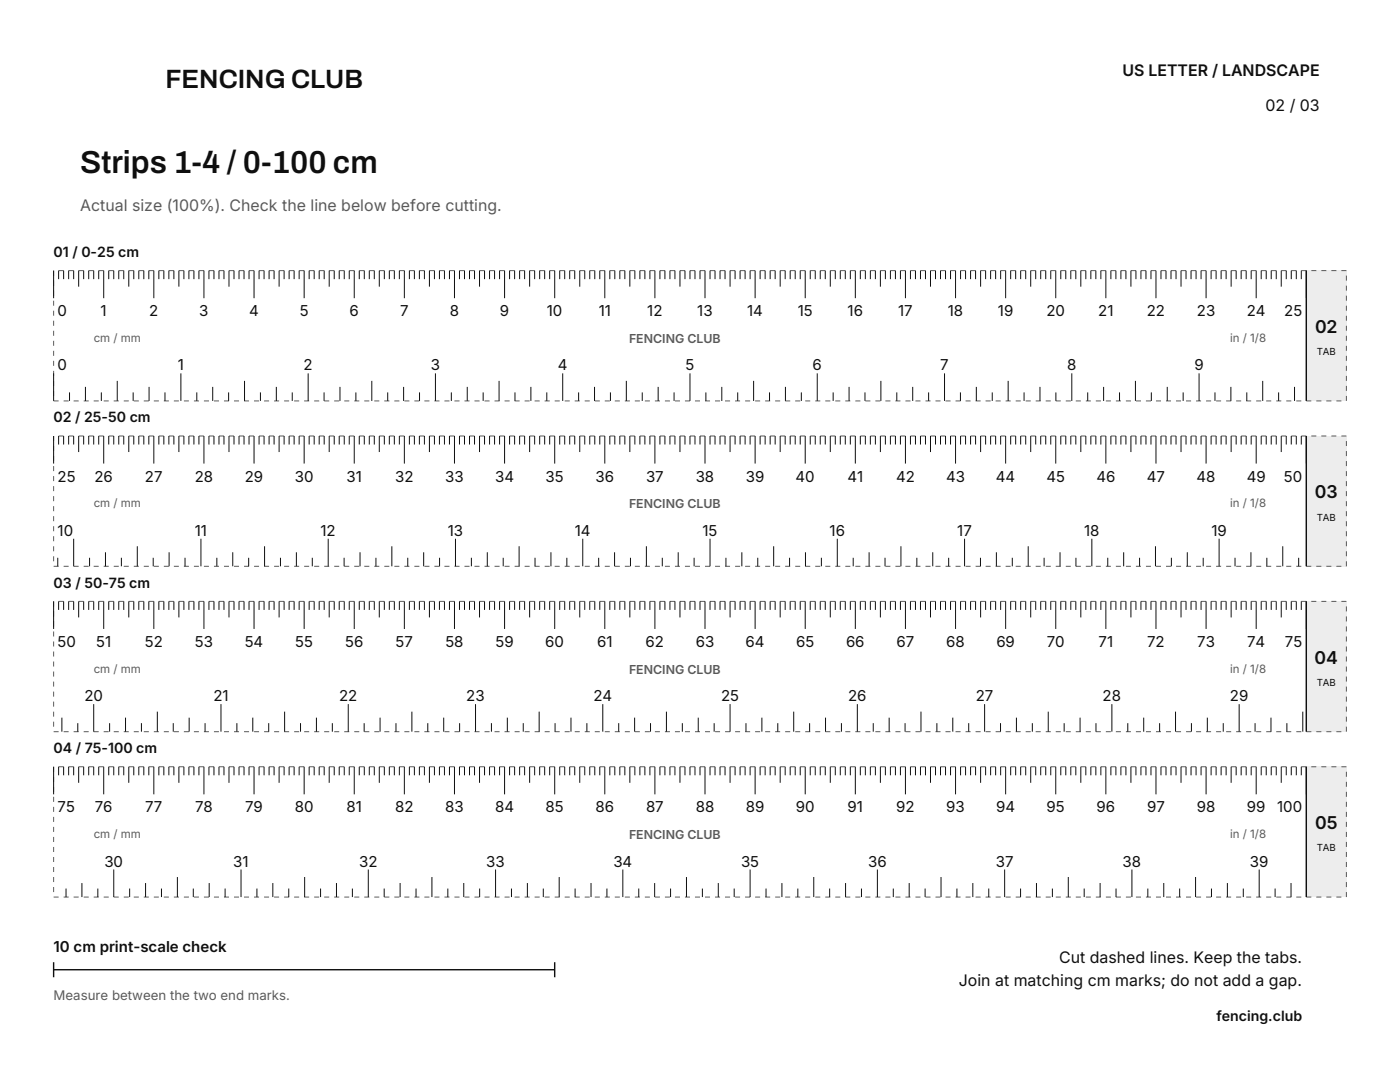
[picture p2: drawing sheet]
<svg xmlns="http://www.w3.org/2000/svg" width="279mm" height="216mm" viewBox="0 0 279 216" stroke-linecap="round" stroke-linejoin="round" font-family="sans-serif">
<defs><g id="words">
<text font-size="6.3" fill="#0f0f12" x="16" y="34.6">Strips 1-4 / 0-100 cm</text>
<text font-size="5.3" fill="#0f0f12" x="33" y="17.6">FENCING CLUB</text>
<g font-size="3.5" fill="#0f0f12">
<text x="262.4" y="66.4">02</text>
<text x="262.4" y="99.4">03</text>
<text x="262.4" y="132.4">04</text>
<text x="262.5" y="165.4">05</text>
</g>
<g font-size="3.2" fill="#0f0f12">
<text x="224" y="15.1">US LETTER / LANDSCAPE</text>
<text x="252.6" y="22.1">02 / 03</text>
<text x="191.4" y="196.7">Join at matching cm marks; do not add a gap.</text>
<text x="211.4" y="192.1">Cut dashed lines. Keep the tabs.</text>
</g>
<text font-size="3.2" fill="#595961" x="16" y="42.1">Actual size (100%). Check the line below before cutting.</text>
<g font-size="3" fill="#0f0f12">
<text x="11.5" y="63.1">0</text>
<text x="20.1" y="63.1">1</text>
<text x="29.8" y="63.1">2</text>
<text x="39.8" y="63.1">3</text>
<text x="49.7" y="63.1">4</text>
<text x="59.8" y="63.1">5</text>
<text x="69.8" y="63.1">6</text>
<text x="79.9" y="63.1">7</text>
<text x="89.8" y="63.1">8</text>
<text x="99.8" y="63.1">9</text>
<text x="109.1" y="63.1">10</text>
<text x="119.5" y="63.1">11</text>
<text x="129.2" y="63.1">12</text>
<text x="139.2" y="63.1">13</text>
<text x="149.1" y="63.1">14</text>
<text x="159.2" y="63.1">15</text>
<text x="169.2" y="63.1">16</text>
<text x="179.2" y="63.1">17</text>
<text x="189.2" y="63.1">18</text>
<text x="199.2" y="63.1">19</text>
<text x="208.8" y="63.1">20</text>
<text x="219.2" y="63.1">21</text>
<text x="228.9" y="63.1">22</text>
<text x="238.9" y="63.1">23</text>
<text x="248.8" y="63.1">24</text>
<text x="256.3" y="63.1">25</text>
<text x="11.5" y="73.9">0</text>
<text x="35.5" y="73.9">1</text>
<text x="60.6" y="73.9">2</text>
<text x="86" y="73.9">3</text>
<text x="111.3" y="73.9">4</text>
<text x="136.8" y="73.9">5</text>
<text x="162.2" y="73.9">6</text>
<text x="187.7" y="73.9">7</text>
<text x="213" y="73.9">8</text>
<text x="238.4" y="73.9">9</text>
<text x="11.5" y="96.1">25</text>
<text x="18.9" y="96.1">26</text>
<text x="28.9" y="96.1">27</text>
<text x="38.9" y="96.1">28</text>
<text x="48.9" y="96.1">29</text>
<text x="58.8" y="96.1">30</text>
<text x="69.2" y="96.1">31</text>
<text x="78.9" y="96.1">32</text>
<text x="88.8" y="96.1">33</text>
<text x="98.8" y="96.1">34</text>
<text x="108.9" y="96.1">35</text>
<text x="118.8" y="96.1">36</text>
<text x="128.9" y="96.1">37</text>
<text x="138.8" y="96.1">38</text>
<text x="148.8" y="96.1">39</text>
<text x="158.8" y="96.1">40</text>
<text x="169.1" y="96.1">41</text>
<text x="178.8" y="96.1">42</text>
<text x="188.8" y="96.1">43</text>
<text x="198.8" y="96.1">44</text>
<text x="208.8" y="96.1">45</text>
<text x="218.8" y="96.1">46</text>
<text x="228.9" y="96.1">47</text>
<text x="238.8" y="96.1">48</text>
<text x="248.8" y="96.1">49</text>
<text x="256.2" y="96.1">50</text>
<text x="11.5" y="106.9">10</text>
<text x="38.9" y="106.9">11</text>
<text x="64" y="106.9">12</text>
<text x="89.4" y="106.9">13</text>
<text x="114.7" y="106.9">14</text>
<text x="140.2" y="106.9">15</text>
<text x="165.6" y="106.9">16</text>
<text x="191" y="106.9">17</text>
<text x="216.4" y="106.9">18</text>
<text x="241.8" y="106.9">19</text>
<text x="11.5" y="129.1">50</text>
<text x="19.2" y="129.1">51</text>
<text x="28.9" y="129.1">52</text>
<text x="38.9" y="129.1">53</text>
<text x="48.8" y="129.1">54</text>
<text x="58.9" y="129.1">55</text>
<text x="68.9" y="129.1">56</text>
<text x="79" y="129.1">57</text>
<text x="88.9" y="129.1">58</text>
<text x="98.9" y="129.1">59</text>
<text x="108.8" y="129.1">60</text>
<text x="119.2" y="129.1">61</text>
<text x="128.9" y="129.1">62</text>
<text x="138.8" y="129.1">63</text>
<text x="148.8" y="129.1">64</text>
<text x="158.9" y="129.1">65</text>
<text x="168.8" y="129.1">66</text>
<text x="178.9" y="129.1">67</text>
<text x="188.8" y="129.1">68</text>
<text x="198.8" y="129.1">69</text>
<text x="208.9" y="129.1">70</text>
<text x="219.2" y="129.1">71</text>
<text x="228.9" y="129.1">72</text>
<text x="238.9" y="129.1">73</text>
<text x="248.9" y="129.1">74</text>
<text x="256.4" y="129.1">75</text>
<text x="16.8" y="139.9">20</text>
<text x="42.6" y="139.9">21</text>
<text x="67.7" y="139.9">22</text>
<text x="93.1" y="139.9">23</text>
<text x="118.4" y="139.9">24</text>
<text x="143.9" y="139.9">25</text>
<text x="169.3" y="139.9">26</text>
<text x="194.7" y="139.9">27</text>
<text x="220.1" y="139.9">28</text>
<text x="245.5" y="139.9">29</text>
<text x="11.5" y="162.1">75</text>
<text x="18.9" y="162.1">76</text>
<text x="29" y="162.1">77</text>
<text x="38.9" y="162.1">78</text>
<text x="48.9" y="162.1">79</text>
<text x="58.8" y="162.1">80</text>
<text x="69.2" y="162.1">81</text>
<text x="78.9" y="162.1">82</text>
<text x="88.8" y="162.1">83</text>
<text x="98.8" y="162.1">84</text>
<text x="108.9" y="162.1">85</text>
<text x="118.8" y="162.1">86</text>
<text x="128.9" y="162.1">87</text>
<text x="138.8" y="162.1">88</text>
<text x="148.8" y="162.1">89</text>
<text x="158.8" y="162.1">90</text>
<text x="169.2" y="162.1">91</text>
<text x="178.9" y="162.1">92</text>
<text x="188.8" y="162.1">93</text>
<text x="198.8" y="162.1">94</text>
<text x="208.9" y="162.1">95</text>
<text x="218.8" y="162.1">96</text>
<text x="228.9" y="162.1">97</text>
<text x="238.8" y="162.1">98</text>
<text x="248.8" y="162.1">99</text>
<text x="254.9" y="162.1">100</text>
<text x="20.8" y="172.9">30</text>
<text x="46.6" y="172.9">31</text>
<text x="71.7" y="172.9">32</text>
<text x="97" y="172.9">33</text>
<text x="122.4" y="172.9">34</text>
<text x="147.9" y="172.9">35</text>
<text x="173.2" y="172.9">36</text>
<text x="198.7" y="172.9">37</text>
<text x="224" y="172.9">38</text>
<text x="249.4" y="172.9">39</text>
<text x="10.7" y="189.9">10 cm print-scale check</text>
</g>
<g font-size="2.8" fill="#0f0f12">
<text x="10.7" y="51.2">01 / 0-25 cm</text>
<text x="10.7" y="84.2">02 / 25-50 cm</text>
<text x="10.7" y="117.2">03 / 50-75 cm</text>
<text x="10.7" y="150.2">04 / 75-100 cm</text>
<text x="242.8" y="203.7">fencing.club</text>
</g>
<text font-size="2.6" fill="#595961" x="10.7" y="199.6">Measure between the two end marks.</text>
<g font-size="2.5" fill="#595961">
<text x="125.5" y="68.4">FENCING CLUB</text>
<text x="125.5" y="101.4">FENCING CLUB</text>
<text x="125.5" y="134.4">FENCING CLUB</text>
<text x="125.5" y="167.4">FENCING CLUB</text>
</g>
<g font-size="2.3" fill="#595961">
<text x="18.7" y="68.2">cm / mm</text>
<text x="245.5" y="68.2">in / 1/8</text>
<text x="18.7" y="101.2">cm / mm</text>
<text x="245.5" y="101.2">in / 1/8</text>
<text x="18.7" y="134.2">cm / mm</text>
<text x="245.5" y="134.2">in / 1/8</text>
<text x="18.7" y="167.2">cm / mm</text>
<text x="245.5" y="167.2">in / 1/8</text>
</g>
<g font-size="1.9" fill="#0f0f12">
<text x="262.8" y="70.9">TAB</text>
<text x="262.8" y="103.9">TAB</text>
<text x="262.8" y="136.9">TAB</text>
<text x="262.8" y="169.9">TAB</text>
</g>
</g></defs>
<path d="M260.7 54h8v26h-8z" fill="#ededeb"/>
<path d="M10.7 54h258v26h-258z" fill="none" stroke="#595961" stroke-width=".2" stroke-dasharray="1 1" stroke-linecap="butt"/>
<g fill="none" stroke="#0f0f12" stroke-width=".2">
<path d="M10.7 54v5.5M11.7 54v1.7M12.7 54v1.7M13.7 54v1.7M14.7 54v1.7M15.7 54v3.2M16.7 54v1.7M17.7 54v1.7M18.7 54v1.7M19.7 54v1.7M20.7 54v5.5M21.7 54v1.7"/>
<path d="M22.7 54v1.7M23.7 54v1.7M24.7 54v1.7M25.7 54v3.2M26.7 54v1.7M27.7 54v1.7M28.7 54v1.7M29.7 54v1.7M30.7 54v5.5M31.7 54v1.7M32.7 54v1.7M33.7 54v1.7"/>
<path d="M34.7 54v1.7M35.7 54v3.2M36.7 54v1.7M37.7 54v1.7M38.7 54v1.7M39.7 54v1.7M40.7 54v5.5M41.7 54v1.7M42.7 54v1.7M43.7 54v1.7M44.7 54v1.7M45.7 54v3.2"/>
<path d="M46.7 54v1.7M47.7 54v1.7M48.7 54v1.7M49.7 54v1.7M50.7 54v5.5M51.7 54v1.7M52.7 54v1.7M53.7 54v1.7M54.7 54v1.7M55.7 54v3.2M56.7 54v1.7M57.7 54v1.7"/>
<path d="M58.7 54v1.7M59.7 54v1.7M60.7 54v5.5M61.7 54v1.7M62.7 54v1.7M63.7 54v1.7M64.7 54v1.7M65.7 54v3.2M66.7 54v1.7M67.7 54v1.7M68.7 54v1.7M69.7 54v1.7"/>
<path d="M70.7 54v5.5M71.7 54v1.7M72.7 54v1.7M73.7 54v1.7M74.7 54v1.7M75.7 54v3.2M76.7 54v1.7M77.7 54v1.7M78.7 54v1.7M79.7 54v1.7M80.7 54v5.5M81.7 54v1.7"/>
<path d="M82.7 54v1.7M83.7 54v1.7M84.7 54v1.7M85.7 54v3.2M86.7 54v1.7M87.7 54v1.7M88.7 54v1.7M89.7 54v1.7M90.7 54v5.5M91.7 54v1.7M92.7 54v1.7M93.7 54v1.7"/>
<path d="M94.7 54v1.7M95.7 54v3.2M96.7 54v1.7M97.7 54v1.7M98.7 54v1.7M99.7 54v1.7M100.7 54v5.5M101.7 54v1.7M102.7 54v1.7M103.7 54v1.7M104.7 54v1.7M105.7 54v3.2"/>
<path d="M106.7 54v1.7M107.7 54v1.7M108.7 54v1.7M109.7 54v1.7M110.7 54v5.5M111.7 54v1.7M112.7 54v1.7M113.7 54v1.7M114.7 54v1.7M115.7 54v3.2M116.7 54v1.7M117.7 54v1.7"/>
<path d="M118.7 54v1.7M119.7 54v1.7M120.7 54v5.5M121.7 54v1.7M122.7 54v1.7M123.7 54v1.7M124.7 54v1.7M125.7 54v3.2M126.7 54v1.7M127.7 54v1.7M128.7 54v1.7M129.7 54v1.7"/>
<path d="M130.7 54v5.5M131.7 54v1.7M132.7 54v1.7M133.7 54v1.7M134.7 54v1.7M135.7 54v3.2M136.7 54v1.7M137.7 54v1.7M138.7 54v1.7M139.7 54v1.7M140.7 54v5.5M141.7 54v1.7"/>
<path d="M142.7 54v1.7M143.7 54v1.7M144.7 54v1.7M145.7 54v3.2M146.7 54v1.7M147.7 54v1.7M148.7 54v1.7M149.7 54v1.7M150.7 54v5.5M151.7 54v1.7M152.7 54v1.7M153.7 54v1.7"/>
<path d="M154.7 54v1.7M155.7 54v3.2M156.7 54v1.7M157.7 54v1.7M158.7 54v1.7M159.7 54v1.7M160.7 54v5.5M161.7 54v1.7M162.7 54v1.7M163.7 54v1.7M164.7 54v1.7M165.7 54v3.2"/>
<path d="M166.7 54v1.7M167.7 54v1.7M168.7 54v1.7M169.7 54v1.7M170.7 54v5.5M171.7 54v1.7M172.7 54v1.7M173.7 54v1.7M174.7 54v1.7M175.7 54v3.2M176.7 54v1.7M177.7 54v1.7"/>
<path d="M178.7 54v1.7M179.7 54v1.7M180.7 54v5.5M181.7 54v1.7M182.7 54v1.7M183.7 54v1.7M184.7 54v1.7M185.7 54v3.2M186.7 54v1.7M187.7 54v1.7M188.7 54v1.7M189.7 54v1.7"/>
<path d="M190.7 54v5.5M191.7 54v1.7M192.7 54v1.7M193.7 54v1.7M194.7 54v1.7M195.7 54v3.2M196.7 54v1.7M197.7 54v1.7M198.7 54v1.7M199.7 54v1.7M200.7 54v5.5M201.7 54v1.7"/>
<path d="M202.7 54v1.7M203.7 54v1.7M204.7 54v1.7M205.7 54v3.2M206.7 54v1.7M207.7 54v1.7M208.7 54v1.7M209.7 54v1.7M210.7 54v5.5M211.7 54v1.7M212.7 54v1.7M213.7 54v1.7"/>
<path d="M214.7 54v1.7M215.7 54v3.2M216.7 54v1.7M217.7 54v1.7M218.7 54v1.7M219.7 54v1.7M220.7 54v5.5M221.7 54v1.7M222.7 54v1.7M223.7 54v1.7M224.7 54v1.7M225.7 54v3.2"/>
<path d="M226.7 54v1.7M227.7 54v1.7M228.7 54v1.7M229.7 54v1.7M230.7 54v5.5M231.7 54v1.7M232.7 54v1.7M233.7 54v1.7M234.7 54v1.7M235.7 54v3.2M236.7 54v1.7M237.7 54v1.7"/>
<path d="M238.7 54v1.7M239.7 54v1.7M240.7 54v5.5M241.7 54v1.7M242.7 54v1.7M243.7 54v1.7M244.7 54v1.7M245.7 54v3.2M246.7 54v1.7M247.7 54v1.7M248.7 54v1.7M249.7 54v1.7"/>
<path d="M250.7 54v5.5M251.7 54v1.7M252.7 54v1.7M253.7 54v1.7M254.7 54v1.7M255.7 54v3.2M256.7 54v1.7M257.7 54v1.7M258.7 54v1.7M259.7 54v1.7M260.7 54v5.5M10.7 74.5v5.5"/>
<path d="M13.9 78.3v1.7M17.1 77.2v2.8M20.2 78.3v1.7M23.4 76v4M26.6 78.3v1.7M29.8 77.2v2.8M32.9 78.3v1.7M36.1 74.5v5.5M39.3 78.3v1.7M42.5 77.2v2.8M45.6 78.3v1.7M48.8 76v4"/>
<path d="M52 78.3v1.7M55.1 77.2v2.8M58.3 78.3v1.7M61.5 74.5v5.5M64.7 78.3v1.7M67.8 77.2v2.8M71 78.3v1.7M74.2 76v4M77.4 78.3v1.7M80.5 77.2v2.8M83.7 78.3v1.7M86.9 74.5v5.5"/>
<path d="M90.1 78.3v1.7M93.3 77.2v2.8M96.4 78.3v1.7M99.6 76v4M102.8 78.3v1.7M106 77.2v2.8M109.1 78.3v1.7M112.3 74.5v5.5M115.5 78.3v1.7M118.7 77.2v2.8M121.8 78.3v1.7M125 76v4"/>
<path d="M128.2 78.3v1.7M131.4 77.2v2.8M134.5 78.3v1.7M137.7 74.5v5.5M140.9 78.3v1.7M144.1 77.2v2.8M147.2 78.3v1.7M150.4 76v4M153.6 78.3v1.7M156.8 77.2v2.8M159.9 78.3v1.7M163.1 74.5v5.5"/>
<path d="M166.3 78.3v1.7M169.5 77.2v2.8M172.6 78.3v1.7M175.8 76v4M179 78.3v1.7M182.1 77.2v2.8M185.3 78.3v1.7M188.5 74.5v5.5M191.7 78.3v1.7M194.8 77.2v2.8M198 78.3v1.7M201.2 76v4"/>
<path d="M204.4 78.3v1.7M207.5 77.2v2.8M210.7 78.3v1.7M213.9 74.5v5.5M217.1 78.3v1.7M220.2 77.2v2.8M223.4 78.3v1.7M226.6 76v4M229.8 78.3v1.7M232.9 77.2v2.8M236.1 78.3v1.7M239.3 74.5v5.5"/>
<path d="M242.5 78.3v1.7M245.6 77.2v2.8M248.8 78.3v1.7M252 76v4M255.2 78.3v1.7M258.3 77.2v2.8z"/>
</g>
<path d="M260.7 54v26" fill="none" stroke="#0f0f12" stroke-width=".28"/>
<path d="M260.7 87h8v26h-8z" fill="#ededeb"/>
<path d="M10.7 87h258v26h-258z" fill="none" stroke="#595961" stroke-width=".2" stroke-dasharray="1 1" stroke-linecap="butt"/>
<g fill="none" stroke="#0f0f12" stroke-width=".2">
<path d="M10.7 87v5.5M11.7 87v1.7M12.7 87v1.7M13.7 87v1.7M14.7 87v1.7M15.7 87v3.2M16.7 87v1.7M17.7 87v1.7M18.7 87v1.7M19.7 87v1.7M20.7 87v5.5M21.7 87v1.7"/>
<path d="M22.7 87v1.7M23.7 87v1.7M24.7 87v1.7M25.7 87v3.2M26.7 87v1.7M27.7 87v1.7M28.7 87v1.7M29.7 87v1.7M30.7 87v5.5M31.7 87v1.7M32.7 87v1.7M33.7 87v1.7"/>
<path d="M34.7 87v1.7M35.7 87v3.2M36.7 87v1.7M37.7 87v1.7M38.7 87v1.7M39.7 87v1.7M40.7 87v5.5M41.7 87v1.7M42.7 87v1.7M43.7 87v1.7M44.7 87v1.7M45.7 87v3.2"/>
<path d="M46.7 87v1.7M47.7 87v1.7M48.7 87v1.7M49.7 87v1.7M50.7 87v5.5M51.7 87v1.7M52.7 87v1.7M53.7 87v1.7M54.7 87v1.7M55.7 87v3.2M56.7 87v1.7M57.7 87v1.7"/>
<path d="M58.7 87v1.7M59.7 87v1.7M60.7 87v5.5M61.7 87v1.7M62.7 87v1.7M63.7 87v1.7M64.7 87v1.7M65.7 87v3.2M66.7 87v1.7M67.7 87v1.7M68.7 87v1.7M69.7 87v1.7"/>
<path d="M70.7 87v5.5M71.7 87v1.7M72.7 87v1.7M73.7 87v1.7M74.7 87v1.7M75.7 87v3.2M76.7 87v1.7M77.7 87v1.7M78.7 87v1.7M79.7 87v1.7M80.7 87v5.5M81.7 87v1.7"/>
<path d="M82.7 87v1.7M83.7 87v1.7M84.7 87v1.7M85.7 87v3.2M86.7 87v1.7M87.7 87v1.7M88.7 87v1.7M89.7 87v1.7M90.7 87v5.5M91.7 87v1.7M92.7 87v1.7M93.7 87v1.7"/>
<path d="M94.7 87v1.7M95.7 87v3.2M96.7 87v1.7M97.7 87v1.7M98.7 87v1.7M99.7 87v1.7M100.7 87v5.5M101.7 87v1.7M102.7 87v1.7M103.7 87v1.7M104.7 87v1.7M105.7 87v3.2"/>
<path d="M106.7 87v1.7M107.7 87v1.7M108.7 87v1.7M109.7 87v1.7M110.7 87v5.5M111.7 87v1.7M112.7 87v1.7M113.7 87v1.7M114.7 87v1.7M115.7 87v3.2M116.7 87v1.7M117.7 87v1.7"/>
<path d="M118.7 87v1.7M119.7 87v1.7M120.7 87v5.5M121.7 87v1.7M122.7 87v1.7M123.7 87v1.7M124.7 87v1.7M125.7 87v3.2M126.7 87v1.7M127.7 87v1.7M128.7 87v1.7M129.7 87v1.7"/>
<path d="M130.7 87v5.5M131.7 87v1.7M132.7 87v1.7M133.7 87v1.7M134.7 87v1.7M135.7 87v3.2M136.7 87v1.7M137.7 87v1.7M138.7 87v1.7M139.7 87v1.7M140.7 87v5.5M141.7 87v1.7"/>
<path d="M142.7 87v1.7M143.7 87v1.7M144.7 87v1.7M145.7 87v3.2M146.7 87v1.7M147.7 87v1.7M148.7 87v1.7M149.7 87v1.7M150.7 87v5.5M151.7 87v1.7M152.7 87v1.7M153.7 87v1.7"/>
<path d="M154.7 87v1.7M155.7 87v3.2M156.7 87v1.7M157.7 87v1.7M158.7 87v1.7M159.7 87v1.7M160.7 87v5.5M161.7 87v1.7M162.7 87v1.7M163.7 87v1.7M164.7 87v1.7M165.7 87v3.2"/>
<path d="M166.7 87v1.7M167.7 87v1.7M168.7 87v1.7M169.7 87v1.7M170.7 87v5.5M171.7 87v1.7M172.7 87v1.7M173.7 87v1.7M174.7 87v1.7M175.7 87v3.2M176.7 87v1.7M177.7 87v1.7"/>
<path d="M178.7 87v1.7M179.7 87v1.7M180.7 87v5.5M181.7 87v1.7M182.7 87v1.7M183.7 87v1.7M184.7 87v1.7M185.7 87v3.2M186.7 87v1.7M187.7 87v1.7M188.7 87v1.7M189.7 87v1.7"/>
<path d="M190.7 87v5.5M191.7 87v1.7M192.7 87v1.7M193.7 87v1.7M194.7 87v1.7M195.7 87v3.2M196.7 87v1.7M197.7 87v1.7M198.7 87v1.7M199.7 87v1.7M200.7 87v5.5M201.7 87v1.7"/>
<path d="M202.7 87v1.7M203.7 87v1.7M204.7 87v1.7M205.7 87v3.2M206.7 87v1.7M207.7 87v1.7M208.7 87v1.7M209.7 87v1.7M210.7 87v5.5M211.7 87v1.7M212.7 87v1.7M213.7 87v1.7"/>
<path d="M214.7 87v1.7M215.7 87v3.2M216.7 87v1.7M217.7 87v1.7M218.7 87v1.7M219.7 87v1.7M220.7 87v5.5M221.7 87v1.7M222.7 87v1.7M223.7 87v1.7M224.7 87v1.7M225.7 87v3.2"/>
<path d="M226.7 87v1.7M227.7 87v1.7M228.7 87v1.7M229.7 87v1.7M230.7 87v5.5M231.7 87v1.7M232.7 87v1.7M233.7 87v1.7M234.7 87v1.7M235.7 87v3.2M236.7 87v1.7M237.7 87v1.7"/>
<path d="M238.7 87v1.7M239.7 87v1.7M240.7 87v5.5M241.7 87v1.7M242.7 87v1.7M243.7 87v1.7M244.7 87v1.7M245.7 87v3.2M246.7 87v1.7M247.7 87v1.7M248.7 87v1.7M249.7 87v1.7"/>
<path d="M250.7 87v5.5M251.7 87v1.7M252.7 87v1.7M253.7 87v1.7M254.7 87v1.7M255.7 87v3.2M256.7 87v1.7M257.7 87v1.7M258.7 87v1.7M259.7 87v1.7M260.7 87v5.5M11.5 111.3v1.7"/>
<path d="M14.7 107.5v5.5M17.9 111.3v1.7M21 110.2v2.8M24.2 111.3v1.7M27.4 109v4M30.6 111.3v1.7M33.7 110.2v2.8M36.9 111.3v1.7M40.1 107.5v5.5M43.3 111.3v1.7M46.5 110.2v2.8M49.6 111.3v1.7"/>
<path d="M52.8 109v4M56 111.3v1.7M59.2 110.2v2.8M62.3 111.3v1.7M65.5 107.5v5.5M68.7 111.3v1.7M71.9 110.2v2.8M75 111.3v1.7M78.2 109v4M81.4 111.3v1.7M84.6 110.2v2.8M87.7 111.3v1.7"/>
<path d="M90.9 107.5v5.5M94.1 111.3v1.7M97.2 110.2v2.8M100.4 111.3v1.7M103.6 109v4M106.8 111.3v1.7M109.9 110.2v2.8M113.1 111.3v1.7M116.3 107.5v5.5M119.5 111.3v1.7M122.6 110.2v2.8M125.8 111.3v1.7"/>
<path d="M129 109v4M132.2 111.3v1.7M135.3 110.2v2.8M138.5 111.3v1.7M141.7 107.5v5.5M144.9 111.3v1.7M148 110.2v2.8M151.2 111.3v1.7M154.4 109v4M157.6 111.3v1.7M160.7 110.2v2.8M163.9 111.3v1.7"/>
<path d="M167.1 107.5v5.5M170.3 111.3v1.7M173.4 110.2v2.8M176.6 111.3v1.7M179.8 109v4M183 111.3v1.7M186.2 110.2v2.8M189.3 111.3v1.7M192.5 107.5v5.5M195.7 111.3v1.7M198.9 110.2v2.8M202 111.3v1.7"/>
<path d="M205.2 109v4M208.4 111.3v1.7M211.6 110.2v2.8M214.7 111.3v1.7M217.9 107.5v5.5M221.1 111.3v1.7M224.3 110.2v2.8M227.4 111.3v1.7M230.6 109v4M233.8 111.3v1.7M237 110.2v2.8M240.1 111.3v1.7"/>
<path d="M243.3 107.5v5.5M246.5 111.3v1.7M249.7 110.2v2.8M252.8 111.3v1.7M256 109v4M259.2 111.3v1.7z"/>
</g>
<path d="M260.7 87v26" fill="none" stroke="#0f0f12" stroke-width=".28"/>
<path d="M260.7 120h8v26h-8z" fill="#ededeb"/>
<path d="M10.7 120h258v26h-258z" fill="none" stroke="#595961" stroke-width=".2" stroke-dasharray="1 1" stroke-linecap="butt"/>
<g fill="none" stroke="#0f0f12" stroke-width=".2">
<path d="M10.7 120v5.5M11.7 120v1.7M12.7 120v1.7M13.7 120v1.7M14.7 120v1.7M15.7 120v3.2M16.7 120v1.7M17.7 120v1.7M18.7 120v1.7M19.7 120v1.7M20.7 120v5.5M21.7 120v1.7"/>
<path d="M22.7 120v1.7M23.7 120v1.7M24.7 120v1.7M25.7 120v3.2M26.7 120v1.7M27.7 120v1.7M28.7 120v1.7M29.7 120v1.7M30.7 120v5.5M31.7 120v1.7M32.7 120v1.7M33.7 120v1.7"/>
<path d="M34.7 120v1.7M35.7 120v3.2M36.7 120v1.7M37.7 120v1.7M38.7 120v1.7M39.7 120v1.7M40.7 120v5.5M41.7 120v1.7M42.7 120v1.7M43.7 120v1.7M44.7 120v1.7M45.7 120v3.2"/>
<path d="M46.7 120v1.7M47.7 120v1.7M48.7 120v1.7M49.7 120v1.7M50.7 120v5.5M51.7 120v1.7M52.7 120v1.7M53.7 120v1.7M54.7 120v1.7M55.7 120v3.2M56.7 120v1.7M57.7 120v1.7"/>
<path d="M58.7 120v1.7M59.7 120v1.7M60.7 120v5.5M61.7 120v1.7M62.7 120v1.7M63.7 120v1.7M64.7 120v1.7M65.7 120v3.2M66.7 120v1.7M67.7 120v1.7M68.7 120v1.7M69.7 120v1.7"/>
<path d="M70.7 120v5.5M71.7 120v1.7M72.7 120v1.7M73.7 120v1.7M74.7 120v1.7M75.7 120v3.2M76.7 120v1.7M77.7 120v1.7M78.7 120v1.7M79.7 120v1.7M80.7 120v5.5M81.7 120v1.7"/>
<path d="M82.7 120v1.7M83.7 120v1.7M84.7 120v1.7M85.7 120v3.2M86.7 120v1.7M87.7 120v1.7M88.7 120v1.7M89.7 120v1.7M90.7 120v5.5M91.7 120v1.7M92.7 120v1.7M93.7 120v1.7"/>
<path d="M94.7 120v1.7M95.7 120v3.2M96.7 120v1.7M97.7 120v1.7M98.7 120v1.7M99.7 120v1.7M100.7 120v5.5M101.7 120v1.7M102.7 120v1.7M103.7 120v1.7M104.7 120v1.7M105.7 120v3.2"/>
<path d="M106.7 120v1.7M107.7 120v1.7M108.7 120v1.7M109.7 120v1.7M110.7 120v5.5M111.7 120v1.7M112.7 120v1.7M113.7 120v1.7M114.7 120v1.7M115.7 120v3.2M116.7 120v1.7M117.7 120v1.7"/>
<path d="M118.7 120v1.7M119.7 120v1.7M120.7 120v5.5M121.7 120v1.7M122.7 120v1.7M123.7 120v1.7M124.7 120v1.7M125.7 120v3.2M126.7 120v1.7M127.7 120v1.7M128.7 120v1.7M129.7 120v1.7"/>
<path d="M130.7 120v5.5M131.7 120v1.7M132.7 120v1.7M133.7 120v1.7M134.7 120v1.7M135.7 120v3.2M136.7 120v1.7M137.7 120v1.7M138.7 120v1.7M139.7 120v1.7M140.7 120v5.5M141.7 120v1.7"/>
<path d="M142.7 120v1.7M143.7 120v1.7M144.7 120v1.7M145.7 120v3.2M146.7 120v1.7M147.7 120v1.7M148.7 120v1.7M149.7 120v1.7M150.7 120v5.5M151.7 120v1.7M152.7 120v1.7M153.7 120v1.7"/>
<path d="M154.7 120v1.7M155.7 120v3.2M156.7 120v1.7M157.7 120v1.7M158.7 120v1.7M159.7 120v1.7M160.7 120v5.5M161.7 120v1.7M162.7 120v1.7M163.7 120v1.7M164.7 120v1.7M165.7 120v3.2"/>
<path d="M166.7 120v1.7M167.7 120v1.7M168.7 120v1.7M169.7 120v1.7M170.7 120v5.5M171.7 120v1.7M172.7 120v1.7M173.7 120v1.7M174.7 120v1.7M175.7 120v3.2M176.7 120v1.7M177.7 120v1.7"/>
<path d="M178.7 120v1.7M179.7 120v1.7M180.7 120v5.5M181.7 120v1.7M182.7 120v1.7M183.7 120v1.7M184.7 120v1.7M185.7 120v3.2M186.7 120v1.7M187.7 120v1.7M188.7 120v1.7M189.7 120v1.7"/>
<path d="M190.7 120v5.5M191.7 120v1.7M192.7 120v1.7M193.7 120v1.7M194.7 120v1.7M195.7 120v3.2M196.7 120v1.7M197.7 120v1.7M198.7 120v1.7M199.7 120v1.7M200.7 120v5.5M201.7 120v1.7"/>
<path d="M202.7 120v1.7M203.7 120v1.7M204.7 120v1.7M205.7 120v3.2M206.7 120v1.7M207.7 120v1.7M208.7 120v1.7M209.7 120v1.7M210.7 120v5.5M211.7 120v1.7M212.7 120v1.7M213.7 120v1.7"/>
<path d="M214.7 120v1.7M215.7 120v3.2M216.7 120v1.7M217.7 120v1.7M218.7 120v1.7M219.7 120v1.7M220.7 120v5.5M221.7 120v1.7M222.7 120v1.7M223.7 120v1.7M224.7 120v1.7M225.7 120v3.2"/>
<path d="M226.7 120v1.7M227.7 120v1.7M228.7 120v1.7M229.7 120v1.7M230.7 120v5.5M231.7 120v1.7M232.7 120v1.7M233.7 120v1.7M234.7 120v1.7M235.7 120v3.2M236.7 120v1.7M237.7 120v1.7"/>
<path d="M238.7 120v1.7M239.7 120v1.7M240.7 120v5.5M241.7 120v1.7M242.7 120v1.7M243.7 120v1.7M244.7 120v1.7M245.7 120v3.2M246.7 120v1.7M247.7 120v1.7M248.7 120v1.7M249.7 120v1.7"/>
<path d="M250.7 120v5.5M251.7 120v1.7M252.7 120v1.7M253.7 120v1.7M254.7 120v1.7M255.7 120v3.2M256.7 120v1.7M257.7 120v1.7M258.7 120v1.7M259.7 120v1.7M260.7 120v5.5M12.3 143.2v2.8"/>
<path d="M15.5 144.3v1.7M18.7 140.5v5.5M21.9 144.3v1.7M25 143.2v2.8M28.2 144.3v1.7M31.4 142v4M34.6 144.3v1.7M37.7 143.2v2.8M40.9 144.3v1.7M44.1 140.5v5.5M47.3 144.3v1.7M50.4 143.2v2.8"/>
<path d="M53.6 144.3v1.7M56.8 142v4M60 144.3v1.7M63.1 143.2v2.8M66.3 144.3v1.7M69.5 140.5v5.5M72.7 144.3v1.7M75.8 143.2v2.8M79 144.3v1.7M82.2 142v4M85.4 144.3v1.7M88.5 143.2v2.8"/>
<path d="M91.7 144.3v1.7M94.9 140.5v5.5M98.1 144.3v1.7M101.2 143.2v2.8M104.4 144.3v1.7M107.6 142v4M110.8 144.3v1.7M113.9 143.2v2.8M117.1 144.3v1.7M120.3 140.5v5.5M123.5 144.3v1.7M126.6 143.2v2.8"/>
<path d="M129.8 144.3v1.7M133 142v4M136.2 144.3v1.7M139.3 143.2v2.8M142.5 144.3v1.7M145.7 140.5v5.5M148.9 144.3v1.7M152 143.2v2.8M155.2 144.3v1.7M158.4 142v4M161.6 144.3v1.7M164.7 143.2v2.8"/>
<path d="M167.9 144.3v1.7M171.1 140.5v5.5M174.3 144.3v1.7M177.4 143.2v2.8M180.6 144.3v1.7M183.8 142v4M187 144.3v1.7M190.1 143.2v2.8M193.3 144.3v1.7M196.5 140.5v5.5M199.7 144.3v1.7M202.8 143.2v2.8"/>
<path d="M206 144.3v1.7M209.2 142v4M212.4 144.3v1.7M215.5 143.2v2.8M218.7 144.3v1.7M221.9 140.5v5.5M225.1 144.3v1.7M228.2 143.2v2.8M231.4 144.3v1.7M234.6 142v4M237.8 144.3v1.7M240.9 143.2v2.8"/>
<path d="M244.1 144.3v1.7M247.3 140.5v5.5M250.5 144.3v1.7M253.6 143.2v2.8M256.8 144.3v1.7M260 142v4z"/>
</g>
<path d="M260.7 120v26" fill="none" stroke="#0f0f12" stroke-width=".28"/>
<path d="M260.7 153h8v26h-8z" fill="#ededeb"/>
<path d="M10.7 153h258v26h-258z" fill="none" stroke="#595961" stroke-width=".2" stroke-dasharray="1 1" stroke-linecap="butt"/>
<g fill="none" stroke="#0f0f12" stroke-width=".2">
<path d="M10.7 153v5.5M11.7 153v1.7M12.7 153v1.7M13.7 153v1.7M14.7 153v1.7M15.7 153v3.2M16.7 153v1.7M17.7 153v1.7M18.7 153v1.7M19.7 153v1.7M20.7 153v5.5M21.7 153v1.7"/>
<path d="M22.7 153v1.7M23.7 153v1.7M24.7 153v1.7M25.7 153v3.2M26.7 153v1.7M27.7 153v1.7M28.7 153v1.7M29.7 153v1.7M30.7 153v5.5M31.7 153v1.7M32.7 153v1.7M33.7 153v1.7"/>
<path d="M34.7 153v1.7M35.7 153v3.2M36.7 153v1.7M37.7 153v1.7M38.7 153v1.7M39.7 153v1.7M40.7 153v5.5M41.7 153v1.7M42.7 153v1.7M43.7 153v1.7M44.7 153v1.7M45.7 153v3.2"/>
<path d="M46.7 153v1.7M47.7 153v1.7M48.7 153v1.7M49.7 153v1.7M50.7 153v5.5M51.7 153v1.7M52.7 153v1.7M53.7 153v1.7M54.7 153v1.7M55.7 153v3.2M56.7 153v1.7M57.7 153v1.7"/>
<path d="M58.7 153v1.7M59.7 153v1.7M60.7 153v5.5M61.7 153v1.7M62.7 153v1.7M63.7 153v1.7M64.7 153v1.7M65.7 153v3.2M66.7 153v1.7M67.7 153v1.7M68.7 153v1.7M69.7 153v1.7"/>
<path d="M70.7 153v5.5M71.7 153v1.7M72.7 153v1.7M73.7 153v1.7M74.7 153v1.7M75.7 153v3.2M76.7 153v1.7M77.7 153v1.7M78.7 153v1.7M79.7 153v1.7M80.7 153v5.5M81.7 153v1.7"/>
<path d="M82.7 153v1.7M83.7 153v1.7M84.7 153v1.7M85.7 153v3.2M86.7 153v1.7M87.7 153v1.7M88.7 153v1.7M89.7 153v1.7M90.7 153v5.5M91.7 153v1.7M92.7 153v1.7M93.7 153v1.7"/>
<path d="M94.7 153v1.7M95.7 153v3.2M96.7 153v1.7M97.7 153v1.7M98.7 153v1.7M99.7 153v1.7M100.7 153v5.5M101.7 153v1.7M102.7 153v1.7M103.7 153v1.7M104.7 153v1.7M105.7 153v3.2"/>
<path d="M106.7 153v1.7M107.7 153v1.7M108.7 153v1.7M109.7 153v1.7M110.7 153v5.5M111.7 153v1.7M112.7 153v1.7M113.7 153v1.7M114.7 153v1.7M115.7 153v3.2M116.7 153v1.7M117.7 153v1.7"/>
<path d="M118.7 153v1.7M119.7 153v1.7M120.7 153v5.5M121.7 153v1.7M122.7 153v1.7M123.7 153v1.7M124.7 153v1.7M125.7 153v3.2M126.7 153v1.7M127.7 153v1.7M128.7 153v1.7M129.7 153v1.7"/>
<path d="M130.7 153v5.5M131.7 153v1.7M132.7 153v1.7M133.7 153v1.7M134.7 153v1.7M135.7 153v3.2M136.7 153v1.7M137.7 153v1.7M138.7 153v1.7M139.7 153v1.7M140.7 153v5.5M141.7 153v1.7"/>
<path d="M142.7 153v1.7M143.7 153v1.7M144.7 153v1.7M145.7 153v3.2M146.7 153v1.7M147.7 153v1.7M148.7 153v1.7M149.7 153v1.7M150.7 153v5.5M151.7 153v1.7M152.7 153v1.7M153.7 153v1.7"/>
<path d="M154.7 153v1.7M155.7 153v3.2M156.7 153v1.7M157.7 153v1.7M158.7 153v1.7M159.7 153v1.7M160.7 153v5.5M161.7 153v1.7M162.7 153v1.7M163.7 153v1.7M164.7 153v1.7M165.7 153v3.2"/>
<path d="M166.7 153v1.7M167.7 153v1.7M168.7 153v1.7M169.7 153v1.7M170.7 153v5.5M171.7 153v1.7M172.7 153v1.7M173.7 153v1.7M174.7 153v1.7M175.7 153v3.2M176.7 153v1.7M177.7 153v1.7"/>
<path d="M178.7 153v1.7M179.7 153v1.7M180.7 153v5.5M181.7 153v1.7M182.7 153v1.7M183.7 153v1.7M184.7 153v1.7M185.7 153v3.2M186.7 153v1.7M187.7 153v1.7M188.7 153v1.7M189.7 153v1.7"/>
<path d="M190.7 153v5.5M191.7 153v1.7M192.7 153v1.7M193.7 153v1.7M194.7 153v1.7M195.7 153v3.2M196.7 153v1.7M197.7 153v1.7M198.7 153v1.7M199.7 153v1.7M200.7 153v5.5M201.7 153v1.7"/>
<path d="M202.7 153v1.7M203.7 153v1.7M204.7 153v1.7M205.7 153v3.2M206.7 153v1.7M207.7 153v1.7M208.7 153v1.7M209.7 153v1.7M210.7 153v5.5M211.7 153v1.7M212.7 153v1.7M213.7 153v1.7"/>
<path d="M214.7 153v1.7M215.7 153v3.2M216.7 153v1.7M217.7 153v1.7M218.7 153v1.7M219.7 153v1.7M220.7 153v5.5M221.7 153v1.7M222.7 153v1.7M223.7 153v1.7M224.7 153v1.7M225.7 153v3.2"/>
<path d="M226.7 153v1.7M227.7 153v1.7M228.7 153v1.7M229.7 153v1.7M230.7 153v5.5M231.7 153v1.7M232.7 153v1.7M233.7 153v1.7M234.7 153v1.7M235.7 153v3.2M236.7 153v1.7M237.7 153v1.7"/>
<path d="M238.7 153v1.7M239.7 153v1.7M240.7 153v5.5M241.7 153v1.7M242.7 153v1.7M243.7 153v1.7M244.7 153v1.7M245.7 153v3.2M246.7 153v1.7M247.7 153v1.7M248.7 153v1.7M249.7 153v1.7"/>
<path d="M250.7 153v5.5M251.7 153v1.7M252.7 153v1.7M253.7 153v1.7M254.7 153v1.7M255.7 153v3.2M256.7 153v1.7M257.7 153v1.7M258.7 153v1.7M259.7 153v1.7M260.7 153v5.5M13.2 177.3v1.7"/>
<path d="M16.4 176.2v2.8M19.5 177.3v1.7M22.7 173.5v5.5M25.9 177.3v1.7M29.1 176.2v2.8M32.2 177.3v1.7M35.4 175v4M38.6 177.3v1.7M41.8 176.2v2.8M44.9 177.3v1.7M48.1 173.5v5.5M51.3 177.3v1.7"/>
<path d="M54.4 176.2v2.8M57.6 177.3v1.7M60.8 175v4M64 177.3v1.7M67.1 176.2v2.8M70.3 177.3v1.7M73.5 173.5v5.5M76.7 177.3v1.7M79.8 176.2v2.8M83 177.3v1.7M86.2 175v4M89.4 177.3v1.7"/>
<path d="M92.6 176.2v2.8M95.7 177.3v1.7M98.9 173.5v5.5M102.1 177.3v1.7M105.3 176.2v2.8M108.4 177.3v1.7M111.6 175v4M114.8 177.3v1.7M118 176.2v2.8M121.1 177.3v1.7M124.3 173.5v5.5M127.5 177.3v1.7"/>
<path d="M130.7 176.2v2.8M133.8 177.3v1.7M137 175v4M140.2 177.3v1.7M143.4 176.2v2.8M146.5 177.3v1.7M149.7 173.5v5.5M152.9 177.3v1.7M156.1 176.2v2.8M159.2 177.3v1.7M162.4 175v4M165.6 177.3v1.7"/>
<path d="M168.8 176.2v2.8M171.9 177.3v1.7M175.1 173.5v5.5M178.3 177.3v1.7M181.4 176.2v2.8M184.6 177.3v1.7M187.8 175v4M191 177.3v1.7M194.1 176.2v2.8M197.3 177.3v1.7M200.5 173.5v5.5M203.7 177.3v1.7"/>
<path d="M206.8 176.2v2.8M210 177.3v1.7M213.2 175v4M216.4 177.3v1.7M219.5 176.2v2.8M222.7 177.3v1.7M225.9 173.5v5.5M229.1 177.3v1.7M232.2 176.2v2.8M235.4 177.3v1.7M238.6 175v4M241.8 177.3v1.7"/>
<path d="M244.9 176.2v2.8M248.1 177.3v1.7M251.3 173.5v5.5M254.5 177.3v1.7M257.6 176.2v2.8z"/>
</g>
<path d="M260.7 153v26M10.7 193.5h100M10.7 192v3M110.7 192v3" fill="none" stroke="#0f0f12" stroke-width=".28"/>
<use href="#words"/>
</svg>
